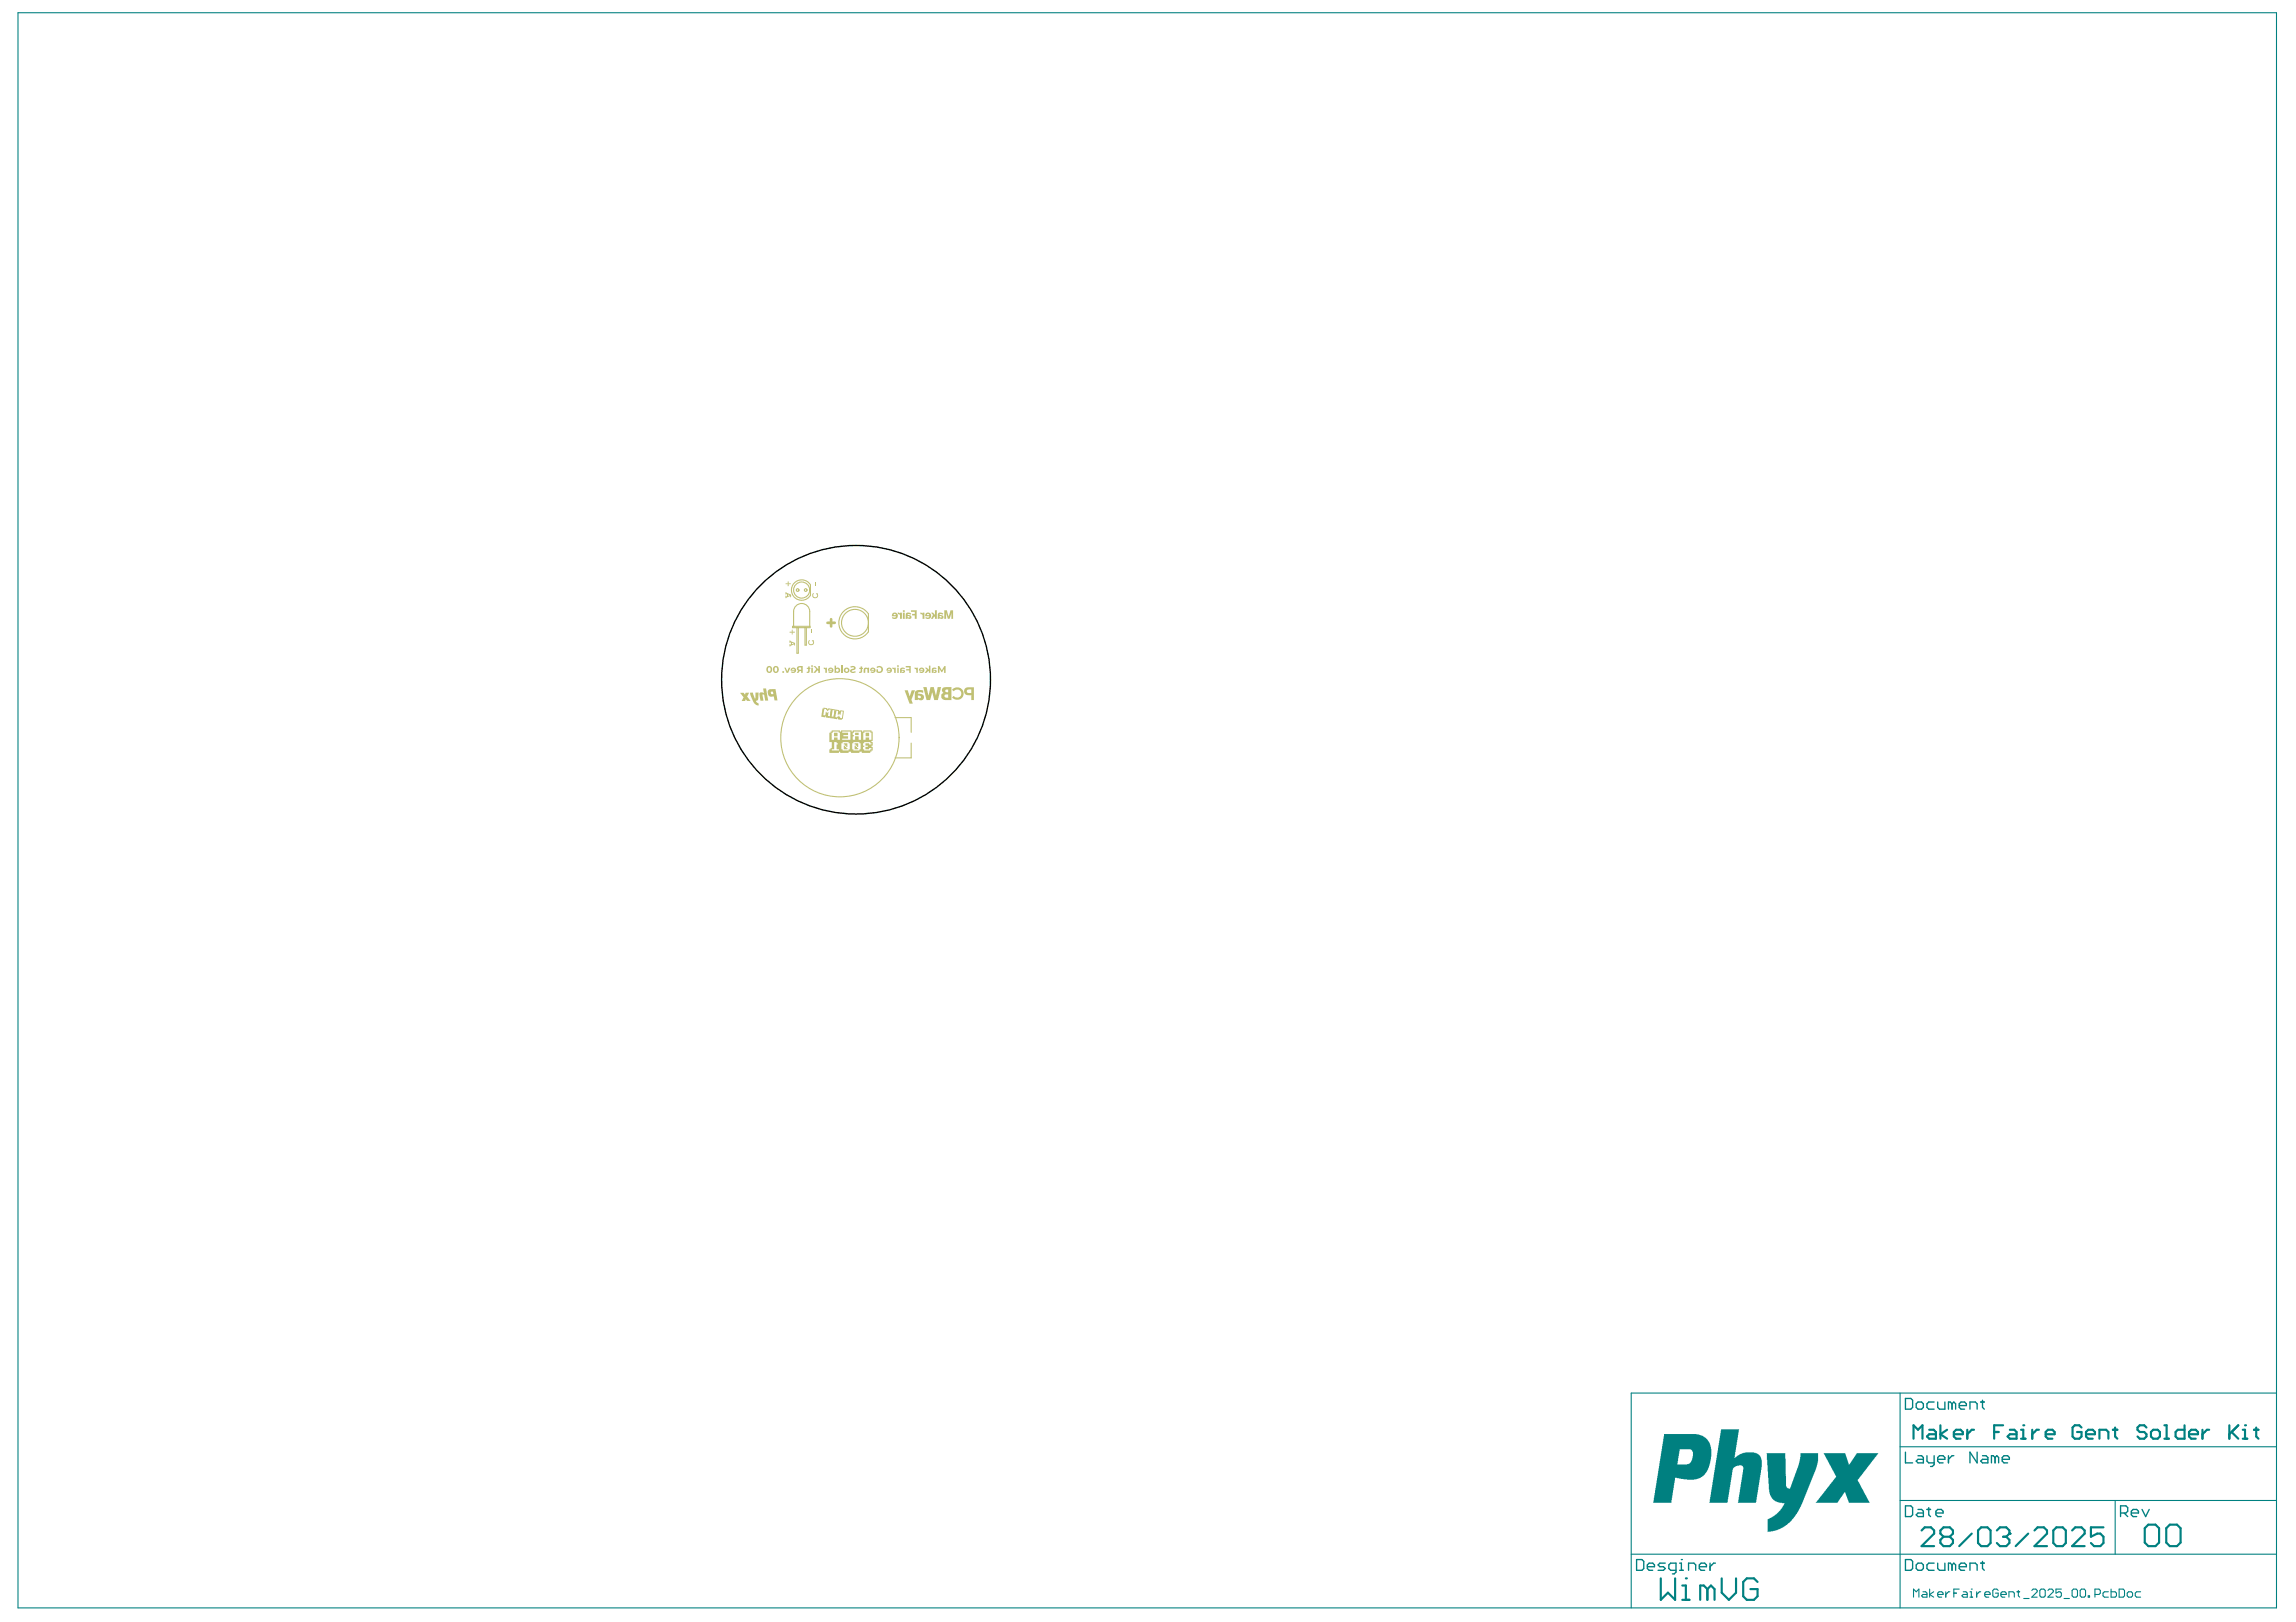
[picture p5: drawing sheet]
<svg xmlns="http://www.w3.org/2000/svg" width="297mm" height="210mm" viewBox="0 0 297 210" stroke-linecap="round" stroke-linejoin="round" font-family="sans-serif">
<g fill="#008080">
<path d="M222.7 185h2.3l-.6 3.7 .7-.5 .7-.2h1.3l.4 .2 .3 .4 .1 .4v.9l-.7 4.6h-2.4l.7-4.2a.58 .58 0 0 0-.1-.6h-.7l-.3 .2a.59 .59 0 0 0-.3 .6l-.6 4h-2.4z"/>
<path d="M228.5 188.1h2.5l.1 4.2v.2l.3 .2 .2-.1 1.1-3.1 .2-.9v-.5h2.3v1l-.3 1.3-1.9 4.6-.8 1.2-1 1.2-1 .5-.8 .3-.7 .1v-1.2a.45 .45 0 0 1 .4-.7l.7-.4 .6-.6 .5-.9h-.7l-.6-.2-.4-.4-.2-.4-.2-.7z"/>
<path d="M235.9 188.1h2.8l.5 1.4 .2-.1 .8-1.3h2.8l-2.6 3.3a.38 .38 0 0 0 .1 .5l1.4 2.6h-2.7l-.5-1.4h-.1l-.9 1.4h-2.8l2.2-2.8 .2-.3a.34 .34 0 0 0 .1-.6z"/>
<path d="M215.3 185.6h4.2l.8 .2 .6 .5 .4 .7 .1 .5-.1 1.4-.2 .8-.3 .7-.5 .6-.3 .2-.8 .3h-.9l-1.6-.3-.5 3.3h-2.3zM217.3 187.5l-.3 2h1.3l.3-.1 .3-.5 .1-.7a.57 .57 0 0 0-.3-.7z"/>
</g>
<g fill="none" stroke="#008080" stroke-width=".14">
<path d="M2.3 1.6h292.2v206.5h-292.2zM245.8 187.2h48.7M245.8 194.2h48.7M245.8 180.3v27.8M273.6 194.2v6.9M294.5 180.3h-83.5v27.8M211 201.1h83.5M247.6 206.7v-1.1l.3 .4 .4-.4v1.1M248.8 206h.3l.2 .2v.5h-.5l-.2-.2 .2-.2h.5M249.6 205.6v1.1M250.2 206l-.6 .3 .6 .4M250.7 206.3h.7v-.1l-.2-.2h-.3l-.2 .2v.3l.2 .2h.3"/>
<path d="M251.7 206v.7M252.3 206h-.2l-.4 .3M252.8 206.2h.3M253.5 205.6h-.7v1.1M254 206h.3l.2 .2v.5h-.5l-.2-.2 .2-.2h.5M254.9 206h.1v.7M254.9 206.7h.3M255 205.6h.1M255.7 206v.7M256.2 206h-.1l-.4 .3M256.8 206.3h.7v-.1l-.2-.2h-.4l-.1 .2v.3l.1 .2h.4M258.5 205.8l-.2-.2h-.3l-.2 .2v.7l.2 .2h.3l.2-.2v-.3h-.3"/>
<path d="M258.9 206.3h.7v-.1l-.2-.2h-.4l-.1 .2v.3l.1 .2h.4M259.9 206.7v-.7h.5l.2 .2v.5M260.9 206h.4M261.1 205.8v.7l.2 .2M261.8 206.9h.7M262.9 205.8l.1-.2h.4l.2 .2v.2l-.7 .7h.7M264.1 205.6h.3l.2 .2v.7l-.2 .2h-.3l-.2-.2v-.7zM264.9 205.8l.2-.2h.4l.1 .2v.2l-.7 .7h.7M266.7 205.6h-.7v.6l.5-.2 .2 .2v.3l-.2 .2h-.3l-.2-.2M267 206.9h.7M268.1 205.8l.1-.2h.4l.2 .2v.7l-.2 .2h-.4l-.1-.2zM269.3 205.6h.3l.2 .2v.7l-.2 .2h-.3l-.2-.2v-.7z"/>
<path d="M270.2 206.5h.1v.2h-.1zM271 206.3h.6l.1-.1v-.4l-.1-.2h-.6v1.1M272.8 206h-.6l-.1 .2v.3l.1 .2h.6M273.1 205.6v1.1h.5l.2-.2v-.3l-.2-.2h-.5M274.2 205.6h.5l.2 .2v.7l-.2 .2h-.5zM275.2 206.2l.2-.2h.3l.2 .2v.3l-.2 .2h-.3l-.2-.2zM276.9 206h-.5l-.2 .2v.3l.2 .2h.5"/>
</g>
<g fill="none" stroke="#008080" stroke-width=".17">
<path d="M246.5 181h.7l.2 .2v.9l-.2 .3h-.7zM246.5 187.9v1.4h.9M246.5 194.9h.7l.2 .2v.9l-.2 .3h-.7zM247.9 181.7l.2-.3h.5l.2 .3v.4l-.2 .3h-.5l-.2-.3zM248.1 188.4h.5l.2 .2v.7h-.7l-.2-.2 .2-.3h.7M248.1 195.3h.5l.2 .3v.7h-.7l-.2-.3 .2-.2h.7M249.3 188.4v.7l.2 .2h.7M249.3 195.3h.5M249.5 195.1v.9l.3 .3M250.2 181.4h-.7l-.2 .3v.4l.2 .3h.7M250.2 188.4v1.1l-.2 .3h-.2M250.5 195.8h.9v-.2l-.3-.3h-.4l-.2 .3v.4l.2 .3h.4"/>
<path d="M250.7 181.4v.7l.2 .3h.7v-1M250.7 188.8h.9v-.2l-.2-.2h-.5l-.2 .2v.5l.2 .2h.5M252.1 188.4v.9M252.5 181.7l-.2-.3h-.2v1M252.5 181.7v.7M252.5 181.7l.3-.3 .2 .3v.7M252.8 188.4h-.3l-.4 .4M253.5 181.9h.9v-.2l-.2-.3h-.5l-.2 .3v.4l.2 .3h.5M254.9 182.4v-1h.7l.2 .3v.7M255.8 187.9v1.4l-.9-1.4v1.4M256.2 181.4h.5M256.5 188.4h.4l.3 .2v.7h-.7l-.3-.2 .3-.3h.7"/>
<path d="M256.5 181.2v.9l.2 .3M258.1 188.6l-.2-.2h-.3v.9M258.1 188.6v.7M258.1 188.6l.2-.2 .3 .2v.7M259 188.8h1v-.2l-.3-.2h-.4l-.3 .2v.5l.3 .2h.4M274.3 195.8h.7l.3-.2v-.5l-.3-.2h-.7v1.4M274.8 195.8l.5 .5M275.7 195.8h1v-.2l-.3-.3h-.4l-.3 .3v.4l.3 .3h.4M277.1 195.3l.5 1 .4-1M211.7 201.8h.7l.3 .3v.9l-.3 .2h-.7zM213.1 202.7h.9v-.2l-.2-.2h-.4l-.3 .2v.5l.3 .2h.4M215.4 202.3h-.7l-.2 .2 .2 .2h.5l.2 .3-.2 .2h-.7"/>
<path d="M216.8 203.2h-.7l-.2-.2v-.5l.2-.2h.7v1.1l-.2 .3h-.2M217.3 203.2h.5M217.3 202.3h.2v.9M217.5 201.8h.1M218.5 203.2v-.9h.6l.3 .2v.7M219.8 202.7h1v-.2l-.3-.2h-.4l-.3 .2v.5l.3 .2h.4M221.2 202.3v.9M221.9 202.3h-.2l-.5 .4M246.5 201.8h.7l.2 .3v.9l-.2 .2h-.7zM247.9 202.5l.2-.2h.5l.2 .2v.5l-.2 .2h-.5l-.2-.2zM250.2 202.3h-.7l-.2 .2v.5l.2 .2h.7M250.7 202.3v.7l.2 .2h.7v-.9"/>
<path d="M252.5 202.5l-.2-.2h-.2v.9M252.5 202.5v.7M252.5 202.5l.3-.2 .2 .2v.7M253.5 202.7h.9v-.2l-.2-.2h-.5l-.2 .2v.5l.2 .2h.5M254.9 203.2v-.9h.7l.2 .2v.7M256.2 202.3h.5M256.5 202.1v.9l.2 .2"/>
</g>
<g fill="none" stroke="#008080" stroke-width=".28">
<path d="M247.6 186.2v-1.8l.5 .6 .6-.6v1.8M248.6 198.1l.4-.4h.8l.4 .4v.4l-1.6 1.6h1.6M249.6 185h.6l.3 .3v.9h-.9l-.3-.3 .3-.3h.9M251 184.4v1.8M251.4 198.9l-.4 .4v.4l.4 .4h.9l.4-.4v-.4l-.4-.4M251.4 198.9l-.4-.4v-.4l.4-.4h.9l.4 .4v.4l-.4 .4M251.4 198.9h.9M251.9 185l-.9 .6 .9 .6M252.8 185.6h1.1v-.3l-.3-.3h-.5l-.3 .3v.6l.3 .3h.5M254.5 185v1.2M255.1 198.5l-1.6 1.6M255.4 185h-.3l-.6 .6"/>
<path d="M255.9 198.1l.4-.4h.8l.4 .4v1.6l-.4 .4h-.8l-.4-.4zM258 185.3h.6M258.3 198.1l.4-.4h.9l.4 .4v.4M259.1 184.4h-1.1v1.8M259.1 198.9h.5M259.6 198.9l.4 .4v.4l-.4 .4h-.9l-.4-.4M260 198.5h.1M260 198.5l-.4 .4M260 185h.6l.3 .3v.9h-.9l-.3-.3 .3-.3h.9M261.5 185h.3v1.2M261.5 186.2h.5M261.8 184.4h.1"/>
<path d="M262.4 198.5l-1.6 1.6M262.9 185v1.2M263.2 198.1l.4-.4h.8l.4 .4v.4l-1.6 1.6h1.6M263.8 185h-.3l-.6 .6M264.7 185.6h1.1v-.3l-.3-.3h-.6l-.2 .3v.6l.2 .3h.6M265.6 198.1l.4-.4h.9l.4 .4v1.6l-.4 .4h-.9l-.4-.4zM268.1 198.1l.4-.4h.8l.4 .4v.4l-1.6 1.6h1.6M269.3 184.7l-.3-.3h-.6l-.3 .3v1.2l.3 .3h.6l.3-.3v-.6h-.6M269.9 185.6h1.1v-.3l-.3-.3h-.5l-.3 .3v.6l.3 .3h.5M271.6 186.2v-1.2h.9l.3 .3v.9M272.1 197.7h-1.6v1.2l.8-.4h.4l.4 .4v.8l-.4 .4h-.8l-.4-.4M273.3 185h.6"/>
<path d="M273.6 184.7v1.2l.3 .3M277.5 197.8l.4-.5h1l.4 .5v1.8l-.4 .5h-1l-.4-.5zM277.7 184.7l-.3-.3h-.6l-.3 .3v.3l.3 .3h.6l.3 .3v.3l-.3 .3h-.6l-.3-.3M278.3 185.3l.3-.3h.5l.3 .3v.6l-.3 .3h-.5l-.3-.3zM280 186.2h.6M280 184.4h.3v1.8M280.3 197.8l.4-.5h.9l.5 .5v1.8l-.5 .5h-.9l-.4-.5zM282.6 184.4v1.8h-.8l-.3-.3v-.6l.3-.3h.8M283.2 185.6h1.2v-.3l-.3-.3h-.6l-.3 .3v.6l.3 .3h.6M284.9 185v1.2M285.8 185h-.3l-.6 .6M288.4 184.4v1.8"/>
<path d="M288.7 185.3l.9 .9M289.6 184.4l-1.2 1.2M290.2 185h.2v1.2M290.2 186.2h.5M290.4 184.4h.1M291.6 185h.6M291.9 184.7v1.2l.3 .3M214.9 204.3v2.7l.9-.9 .9 .9v-2.7M217.6 207h1M217.6 205.2h.5v1.8M218.1 204.3h.1M220.9 205.6l-.5-.4h-.4v1.8"/>
<path d="M220.9 205.6v1.4M220.9 205.6l.5-.4 .4 .4v1.4M222.7 204.3v1.8l1 .9 .9-.9v-1.8M227.4 204.7l-.5-.4h-.9l-.5 .4v1.9l.5 .4h.9l.5-.4v-1h-.9"/>
</g>
<g fill="#c0c073">
<path d="M117 89.3h.4l.3 .8 .3-.8h.4l-.5 1.3 .2 .5h-.4z"/>
<path d="M123.2 89.2l.6-.2 .6 .1 .3 .6-.2 .6-.6 .3-.3-.1-.3-.1-.1-.1 .2-.2 .3 .2 .4-.1 .2-.2 .1-.3-.1-.2-.2-.2h-.4l-.3 .2z"/>
<path d="M119.4 88.9h.5l.2 1.1 .3-1.1h.4l.3 1.1 .2-1.1h.5l-.5 1.7h-.4l-.3-1-.3 1h-.4z"/>
<path d="M116.8 79h.2v.2h-.2z"/>
<path d="M116.8 79.3h.2v.8h-.2z"/>
<path d="M117.9 79h.7v1.1h-.3v-.5h-.3v-.2h.3v-.2h-.4z"/>
<path d="M119.1 79.3l.3 .1v-.1h.2v.8h-.2v-.5l-.3-.1z"/>
<path d="M122.2 79h.3l.2 .8 .3-.8h.3v1.1h-.2v-.8l-.3 .8h-.2l-.2-.8v.8h-.2z"/>
<path d="M116.2 79.3l.2 .1v-.1h.3v.8h-.3v-.5l-.2-.1z"/>
<path d="M120.5 79.3h.2l.3 .3v-.6h.2v1.1h-.2l-.1-.3-.2 .3h-.3l.3-.5z"/>
<path d="M110.6 94.8h.5v.3h-.5z"/>
<path d="M107.9 94.8h.5v.5h-.5z"/>
<path d="M112 94.8h.4v.5h-.4z"/>
<path d="M98.7 89.1h.4l.3 1.6h-.4l-.1-.7-.2-.1-.1 .1 .2 .7h-.4l-.2-.9 .2-.2 .4 .1z"/>
<path d="M97 89.6h.4l.3 .8v-.1v-.7h.4v.9l-.3 .2 .3 .3v.3l-.3-.1-.3-.3-.4-.9z"/>
<path d="M95.7 89.7h.5l.2 .2 .1-.3h.4l-.2 .6 .4 .5h-.5l-.1-.2-.1 .2h-.4l.2-.5z"/>
<path d="M121.9 89.1v.3l.2 .3-.3 .2v.5l.4 .2h.9v-1.7h-.9zM122.2 89.9h.5v.4l-.5-.1zM122.3 89.3l.4-.1v.4l-.4-.1z"/>
<path d="M124.9 89.1l-.2 .3 .1 .4 .3 .1 .6 .1v.6h.3v-1.7l-.9 .1zM125.1 89.3l.6-.1v.5l-.5-.1-.1-.1z"/>
<path d="M118.4 89.5v.2v.9h.3v-.1l.4 .1 .3-.1 .1-.2v-.3l-.3-.2h-.5l.2-.2 .5 .1v-.3l-.6-.1zM118.7 90l.4 .1v.2h-.2h-.2z"/>
<path d="M121.4 79.3l-.1 .8h.2l.1-.1 .2 .1 .2-.1v-.3l-.4-.1v-.1h.3l.1-.1-.3-.1zM121.6 79.7l.2 .1v.1h-.2z"/>
<path d="M115.5 79.4l-.1 .3 .5 .1-.1 .1-.3-.1-.1 .2 .3 .1 .3-.1 .2-.3-.1-.3-.3-.1zM115.6 79.5h.2l.1 .1h-.3z"/>
<path d="M119.8 79.3l-.1 .4 .5 .1-.1 .1-.3-.1-.1 .2 .3 .1 .3-.1 .2-.2-.1-.4-.3-.1zM120 79.5l.1-.1 .1 .2h-.3z"/>
<path d="M117.2 79.4v.7h.2v-.1l.2 .1 .3-.1v-.3l-.3-.1a.1 .1 0 0 1-.1 0 .1 .1 0 0 1 0-.1h.3l.1-.1-.3-.1zM117.4 79.7l.2 .1 .1 .1h-.3z"/>
<path d="M110.6 96.2v.2h.1v.1h-.1v.5h.4v-.2h-.1v-.1l.1-.1v-.4zM110.7 96.6a.1 .1 0 0 1 .2 0 .1 .1 0 0 1-.2 0z"/>
<path d="M109.2 96.2v.2h.1v.1h-.1v.5h.4v-.2h-.1v-.1h.1v-.5zM109.3 96.6a.1 .1 0 0 1 .2 0 .1 .1 0 0 1-.2 0z"/>
<path d="M107.3 94.8v1.2h.3v.8h-.2v.2h-.1v.4h1.2v-.1h.2v.1h1.1v-.1h.3v.1h1.1v-.1h.3v.1h1.1v-.1h.1v-.2h.2v-.4l-.2-.1 .1-.1h.1v-.5h-.2l.1-.1h.1v-1.2h-.2v-.2h-1v.2h-.2v-.2h-1.2v.2h-.1v-.2h-1.4v.2h-.1v-.2h-1.1v.2h-.2v.1zM107.6 94.8h.2v-.1h.7v.1h.2v.9h-.3l-.1-.3h-.4v.3h-.3zM109 94.7h1v1h-1v-.1h.7v-.3h-.6v-.2h.6v-.3h-.7zM110.3 94.8h.2v-.1h.9v1h-.3v-.4h-.5v.4h-.3v-.4h.2v-.1l-.2-.1zM111.7 94.8h.1v-.1h.8v.1h.1v.9h-.3v-.3h-.4v.3h-.3zM107.9 96h.3v.2h.2v.1l-.2 .1v.6h.3v.1h-.9v-.1l.3-.1zM108.9 96.2h.1v-.2h.8v.2h.1v.8h-.1v.1h-.8v-.1h-.1zM110.3 96.2h.1v-.2h.8v.2h.1v.8h-.1v.1h-.8v-.1h-.2zM111.7 96.2h.1v-.2h.8v.2h.1v.1h-.3v-.1h-.4v.3h.3v.2h-.3v.3h.4l.1-.2h.2v.2h-.1v.1h-.8v-.1h-.1v-.3l.1-.1v-.1h-.1z"/>
<path d="M99.4 89.3l-.1 .4 .2 .3 .2 .2 .4-.1 .1 .5h.4l-.3-1.4zM99.7 89.5h.3l.1 .3h-.3z"/>
</g>
<path d="M102.7 79.1v2M104.8 79.1v2M104.8 77h.1M104.8 75.7v1.3M112.3 79.4v2.4M102.5 81.1h2.3v.1h-2.3zM103.1 81.2v3.3h.2v-3.3M104.1 81.2v2.3h.2v-2.3M115.8 92.9h2.1v1.9M117.9 96.2v1.9h-2.1" fill="none" stroke="#c0c073" stroke-width=".14"/>
<g fill="#c0c073">
<path d="M104.6 82.9h.2l-.1 .2v.2l.3 .1 .2-.2-.2-.3h.3v.4l-.3 .2h-.3l-.1-.3z"/>
<path d="M104.9 81.4h.1v.6h-.1z"/>
<path d="M102.1 81.8l.3-.1 .1-.2v.2l.3 .1-.3 .1v.2l-.1-.2h-.2z"/>
<path d="M101.6 75.5h.3v-.2l.1-.1v.3h.3v.1h-.3v.2l-.1 .1v-.3h-.3z"/>
<path d="M105.2 76.8h.1l-.1 .1v.3l.3 .1 .2-.2-.1-.3h.2v.5l-.3 .1h-.3l-.1-.2z"/>
<path d="M105.4 75.4h.1v.5h-.1z"/>
<path d="M121.3 86.2h.2l.3 .5 .4-.5h.1v.9h-.2v-.5l-.2 .4h-.1l-.3-.5v.6h-.2z"/>
<path d="M119.6 86.4h.3l.3 .3v-.6h.2v1h-.2l-.1-.3-.2 .3h-.3l.3-.4z"/>
<path d="M118.3 86.4l.3 .1v-.1h.1v.7h-.1v-.4l-.3-.1z"/>
<path d="M117.2 86.2h.6v.9h-.2v-.3h-.4v-.2h.4v-.2h-.4z"/>
<path d="M115.5 86.4l.2 .1v-.1h.2v.7h-.2v-.4l-.2-.1z"/>
<path d="M113.4 86.3l.3-.1 .4 .1 .1 .3v.3l-.4 .2-.4-.1v-.4h.2v.3h.1h.2l.1-.2-.1-.3h-.2l-.2 .1z"/>
<path d="M111.8 86.5l.2-.1 .2 .1v-.1h.2v.7h-.2v-.4l-.1-.1h-.2v.5h-.2z"/>
<path d="M111.2 86.4h.1v-.2h.2v.2h.1l-.2 .7h-.3l.1-.2h.1v-.3h-.1z"/>
<path d="M110 86.3l.4-.1 .3 .1v.3l-.5 .2 .2 .1 .2-.1 .1 .2-.4 .1-.3-.1v-.3l.5-.3h-.1h-.3z"/>
<path d="M108.8 86.1h.2v1h-.2z"/>
<path d="M106.6 86.4l.2 .1v-.1h.2v.7h-.2v-.4l-.2-.1z"/>
<path d="M105.2 86.2h.3l.4 .4v-.4h.2v.9h-.2v-.3l-.1-.1-.3 .4h-.3l.4-.5z"/>
<path d="M104.4 86.4h.2v-.2h.1v.2h.2l-.3 .7h-.3l.1-.2h.2v-.3h-.2z"/>
<path d="M101.5 86.4h.2l.2 .5 .1-.5h.3l-.3 .7h-.2z"/>
<path d="M102.5 83.2l.2 .1-.2 .1zM102.2 82.9v.3l.1-.1v.3v.1l-.1-.2-.1 .1 .1 .3 .5-.3 .1 .1h.1v-.3z"/>
<path d="M101.9 76.9l.3 .1-.3 .1zM101.6 76.6v.3h.2v.3l-.2-.1v.3l.6-.3v.2h.1v-.4z"/>
<path d="M108 91.9l-.2 1.1 .5 .1v-.1h.1v.1l.5 .1v-.2l.1 .1 .2-1.1-.5-.1v.1h-.1v-.1l-.5-.1v.1zM108.2 92h.2v.5l.2-.1v.1h.1l.1-.4h.2l-.1 .8h-.2l-.1-.3h-.1l-.2 .2h-.2z"/>
<path d="M107.7 91.9h.3l-.2 .9-.2-.1zM107.5 91.8l-.2 1.1 .5 .1v-.1h.1l.2-1.1-.5-.1v.2z"/>
<path d="M106.4 91.7l-.2 1 .5 .1v-.1h.2l-.1 .1 .5 .1v-.1h.2l.1-1.1h-.4l-.1 .1h-.1v-.2h-.4l-.1 .1zM106.7 91.7l.2 .1v.1l.2 .1 .1-.2h.3l-.1 .9h-.3l.1-.5-.1-.1v.2l-.3-.2v.5l-.3-.1z"/>
<path d="M120.7 86.8l.3 .1-.2 .1zM120.6 86.5l-.1 .6h.2v-.1l.3 .1 .2-.1-.1-.3h-.4l.1-.2 .3 .1 .1-.1-.4-.1z"/>
<path d="M119.1 86.6l.2-.1 .1 .2h-.3zM119 86.5l-.1 .3h.5l-.2 .1h-.2l-.1 .1h.1l.3 .1 .2-.2 .1-.2-.2-.3h-.2z"/>
<path d="M116.6 86.8h.3v.1l-.2 .1zM116.5 86.5l-.1 .6h.2v-.1l.3 .1 .2-.1-.1-.3h-.4l.1-.2 .3 .1v-.1l-.3-.1z"/>
<path d="M116.1 86.2a.11 .11 0 0 0 .2 0 .11 .11 0 0 0-.2 0zM116.1 86.4v.7h.2v-.7z"/>
<path d="M114.9 86.6h.2l.1 .1h-.3zM114.8 86.5l-.1 .3h.5l-.2 .1h-.2v.1l.2 .1 .3-.1 .1-.4-.1-.1-.3-.1z"/>
<path d="M112.8 86.6h.2l.1 .1h-.4zM112.6 86.5v.3h.5l-.2 .1h-.2l-.1 .1 .3 .1 .3-.1 .1-.4-.2-.1-.2-.1z"/>
<path d="M109.3 86.7a.2 .2 0 0 1 .4 0 .2 .2 0 0 1-.4 0zM109.2 86.7a.36 .36 0 0 0 .7 0 .36 .36 0 0 0-.7 0z"/>
<path d="M108 86.1v1l.6-.1 .1-.2-.1-.3-.2-.1-.2 .1v-.4zM108.1 86.7a.2 .2 0 0 1 .4 0 .2 .2 0 0 1-.4 0z"/>
<path d="M107.3 86.6l.2-.1 .1 .2h-.3zM107.2 86.5l-.1 .3h.5l-.1 .1h-.2l-.1 .1 .4 .1 .2-.2v-.2l-.1-.2-.3-.1z"/>
<path d="M104.9 86.2a.15 .15 0 0 0 .3 0 .15 .15 0 0 0-.3 0zM105 86.4v.7h.2v-.7z"/>
<path d="M103.3 86.4h.4v.3l-.4-.1zM103.1 86.4v.2l.2 .2-.2 .3h.2l.2-.3h.2v.3h.1v-.9h-.5z"/>
<path d="M102.5 86.6h.2l.1 .1h-.3zM102.4 86.5l-.1 .3h.5l-.1 .1h-.3l-.1 .1 .3 .1 .3-.1 .1-.2-.1-.3-.2-.1z"/>
<path d="M100.2 86.4h.2l.1 .1v.3l-.1 .1-.2-.1zM100.1 86.3l-.1 .2 .1 .4 .2 .2 .3-.1 .2-.3-.1-.4-.3-.1z"/>
<path d="M99.4 86.4h.2h.1v.3l-.1 .2-.2-.1zM99.2 86.3l-.1 .2 .1 .5 .3 .1 .2-.1 .2-.2-.1-.4-.3-.2z"/>
<circle cx="101.3" cy="87" r=".12"/>
</g>
<path d="M107.1 80.6h.9M107.5 80.1v1" fill="none" stroke="#c0c073" stroke-width=".35"/>
<g fill="none" stroke="#c0c073" stroke-width=".14">
<path d="M102.7 79.1a1.04 1.04 0 0 1 1-1 1.04 1.04 0 0 1 1.1 1M104.8 75.7a1.32 1.32 0 0 0-1.9-.4 1.32 1.32 0 0 0 0 2.1 1.32 1.32 0 0 0 1.9-.4M112.3 79.4a2.09 2.09 0 0 0-3.1-.4 2.09 2.09 0 0 0 0 3.2 2.09 2.09 0 0 0 3.1-.4"/>
<circle cx="103.2" cy="76.4" r=".17"/>
<circle cx="103.7" cy="76.4" r="1.04"/>
<circle cx="104.2" cy="76.4" r=".17"/>
<circle cx="108.7" cy="95.5" r="7.6"/>
<circle cx="110.6" cy="80.6" r="1.74"/>
</g>
<circle cx="110.8" cy="88" r="17.4" fill="none" stroke="#000" stroke-width=".18"/>
</svg>
